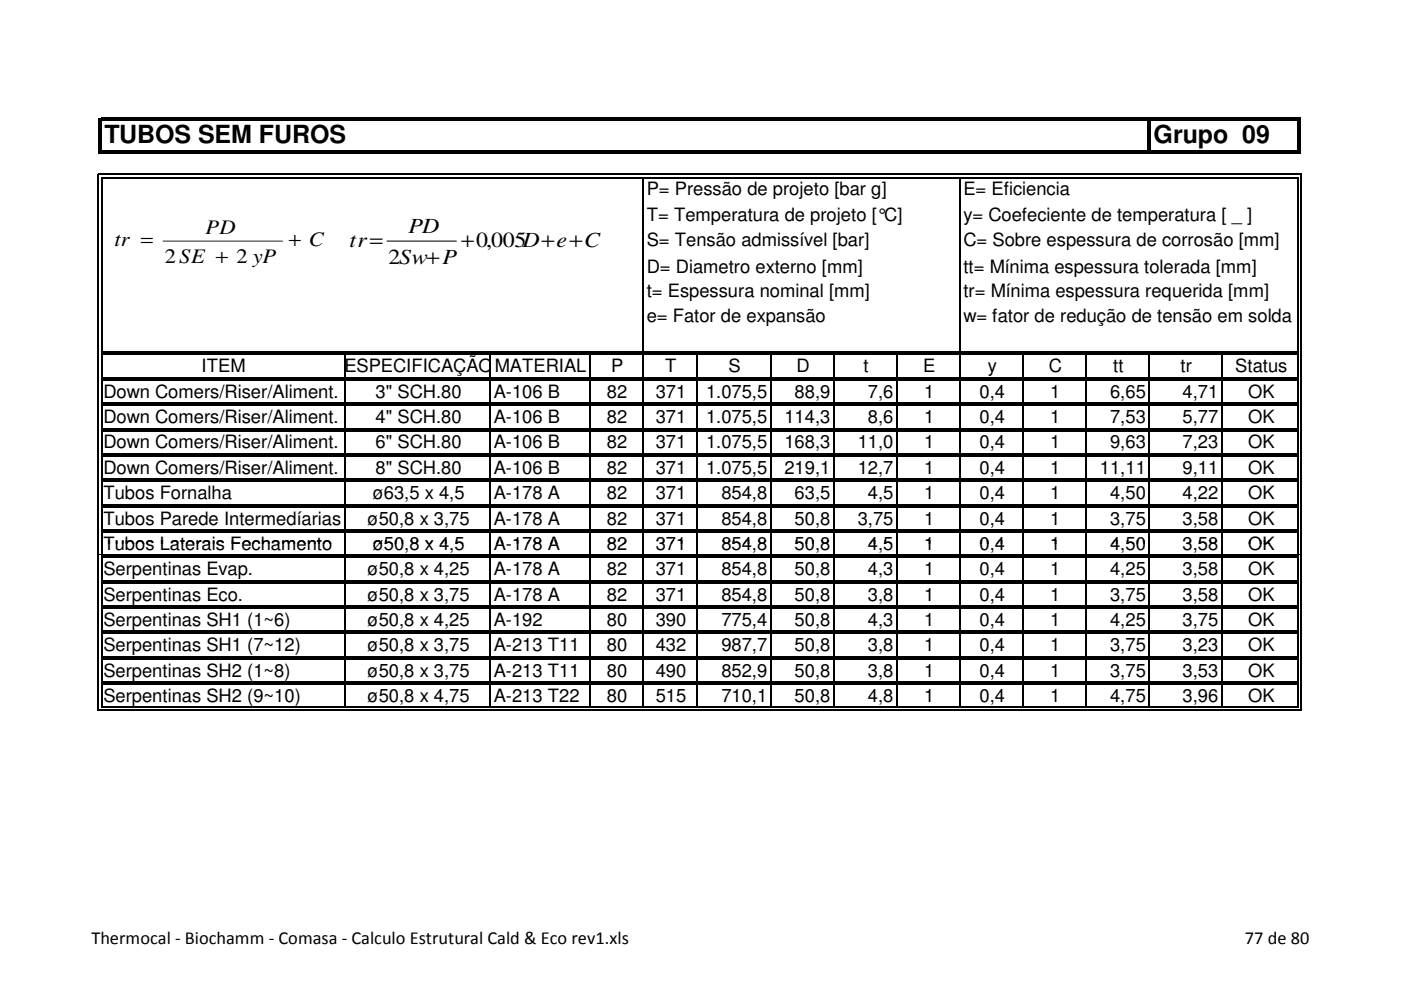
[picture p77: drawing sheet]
<svg xmlns="http://www.w3.org/2000/svg" width="297mm" height="210mm" viewBox="0 0 297 210" stroke-linecap="round" stroke-linejoin="round" font-family="sans-serif">
<defs><g id="words">
<g font-size="5.3">
<text x="22.1" y="30.3">TUBOS SEM FUROS</text>
<text x="244.6" y="30.3">Grupo 09</text>
</g>
<g font-size="4.6">
<text x="74.1" y="52.3">tr=</text>
<text x="86.6" y="49.4">PD</text>
<text x="97.7" y="52.3">+0,005D+e+C</text>
<text x="82.4" y="55.9">2Sw+P</text>
</g>
<g font-size="4.4">
<text x="24.3" y="52.3">tr =</text>
<text x="43.6" y="49.5">PD</text>
<text x="61.3" y="52.3">+ C</text>
<text x="35" y="55.7">2SE + 2 yP</text>
</g>
<g font-size="3.9">
<text x="137.1" y="41.4">P= Pressão de projeto [bar g]</text>
<text x="204.3" y="41.4">E= Eficiencia</text>
<text x="137.1" y="46.8">T= Temperatura de projeto [°C]</text>
<text x="204.3" y="46.8">y= Coefeciente de temperatura [ _ ]</text>
<text x="137.1" y="52.2">S= Tensão admissível [bar]</text>
<text x="204.3" y="52.2">C= Sobre espessura de corrosão [mm]</text>
<text x="137.1" y="57.8">D= Diametro externo [mm]</text>
<text x="204.3" y="57.8">tt= Mínima espessura tolerada [mm]</text>
<text x="137.1" y="62.9">t= Espessura nominal [mm]</text>
<text x="204.3" y="62.9">tr= Mínima espessura requerida [mm]</text>
<text x="137.1" y="68.3">e= Fator de expansão</text>
<text x="204.3" y="68.3">w= fator de redução de tensão em solda</text>
<text x="42.8" y="79">ITEM</text>
<text x="73" y="79">ESPECIFICAÇÃO</text>
<text x="104.9" y="79">MATERIAL</text>
<text x="129.6" y="79">P</text>
<text x="141.1" y="79">T</text>
<text x="154.5" y="79">S</text>
<text x="168.9" y="79">D</text>
<text x="183.1" y="79">t</text>
<text x="195.7" y="79">E</text>
<text x="209.4" y="79">y</text>
<text x="222.4" y="79">C</text>
<text x="236" y="79">tt</text>
<text x="250.3" y="79">tr</text>
<text x="261.9" y="79">Status</text>
<text x="21.9" y="84.4">Down Comers/Riser/Aliment.</text>
<text x="21.9" y="89.7">Down Comers/Riser/Aliment.</text>
<text x="79.6" y="84.4">3&quot; SCH.80</text>
<text x="79.6" y="89.7">4&quot; SCH.80</text>
<text x="104.7" y="84.4">A-106 B</text>
<text x="104.7" y="89.7">A-106 B</text>
<text x="128.7" y="84.4">82</text>
<text x="128.7" y="89.7">82</text>
<text x="139" y="84.4">371</text>
<text x="139" y="89.7">371</text>
<text x="149.7" y="84.4">1.075,5</text>
<text x="149.7" y="89.7">1.075,5</text>
<text x="166.3" y="89.7">114,3</text>
<text x="168.5" y="84.4">88,9</text>
<text x="184" y="89.7">8,6</text>
<text x="184" y="84.4">7,6</text>
<text x="195.9" y="84.4">1</text>
<text x="195.9" y="89.7">1</text>
<text x="207.7" y="84.4">0,4</text>
<text x="207.7" y="89.7">0,4</text>
<text x="222.7" y="84.4">1</text>
<text x="222.7" y="89.7">1</text>
<text x="235.4" y="84.4">6,65</text>
<text x="235.4" y="89.7">7,53</text>
<text x="250.7" y="84.4">4,71</text>
<text x="250.7" y="89.7">5,77</text>
<text x="264.6" y="84.4">OK</text>
<text x="264.6" y="89.7">OK</text>
<text x="21.9" y="95.1">Down Comers/Riser/Aliment.</text>
<text x="79.6" y="95.1">6&quot; SCH.80</text>
<text x="104.7" y="95.1">A-106 B</text>
<text x="128.7" y="95.1">82</text>
<text x="139" y="95.1">371</text>
<text x="149.7" y="95.1">1.075,5</text>
<text x="166.3" y="95.1">168,3</text>
<text x="181.9" y="95.1">11,0</text>
<text x="195.9" y="95.1">1</text>
<text x="207.7" y="95.1">0,4</text>
<text x="222.7" y="95.1">1</text>
<text x="235.4" y="95.1">9,63</text>
<text x="250.7" y="95.1">7,23</text>
<text x="264.6" y="95.1">OK</text>
<text x="21.9" y="100.5">Down Comers/Riser/Aliment.</text>
<text x="79.6" y="100.5">8&quot; SCH.80</text>
<text x="104.7" y="100.5">A-106 B</text>
<text x="128.7" y="100.5">82</text>
<text x="139" y="100.5">371</text>
<text x="149.7" y="100.5">1.075,5</text>
<text x="166.3" y="100.5">219,1</text>
<text x="181.9" y="100.5">12,7</text>
<text x="195.9" y="100.5">1</text>
<text x="207.7" y="100.5">0,4</text>
<text x="222.7" y="100.5">1</text>
<text x="233.2" y="100.5">11,11</text>
<text x="250.7" y="100.5">9,11</text>
<text x="264.6" y="100.5">OK</text>
<text x="21.9" y="105.9">Tubos Fornalha</text>
<text x="79" y="105.9">ø63,5 x 4,5</text>
<text x="104.7" y="105.9">A-178 A</text>
<text x="128.7" y="105.9">82</text>
<text x="139" y="105.9">371</text>
<text x="152.9" y="105.9">854,8</text>
<text x="168.5" y="105.9">63,5</text>
<text x="184" y="105.9">4,5</text>
<text x="195.9" y="105.9">1</text>
<text x="207.7" y="105.9">0,4</text>
<text x="222.7" y="105.9">1</text>
<text x="235.4" y="105.9">4,50</text>
<text x="250.7" y="105.9">4,22</text>
<text x="264.6" y="105.9">OK</text>
<text x="21.9" y="111.3">Tubos Parede Intermedíarias</text>
<text x="77.9" y="111.3">ø50,8 x 3,75</text>
<text x="104.7" y="111.3">A-178 A</text>
<text x="128.7" y="111.3">82</text>
<text x="139" y="111.3">371</text>
<text x="152.9" y="111.3">854,8</text>
<text x="168.5" y="111.3">50,8</text>
<text x="181.9" y="111.3">3,75</text>
<text x="195.9" y="111.3">1</text>
<text x="207.7" y="111.3">0,4</text>
<text x="222.7" y="111.3">1</text>
<text x="235.4" y="111.3">3,75</text>
<text x="250.7" y="111.3">3,58</text>
<text x="264.6" y="111.3">OK</text>
<text x="21.9" y="116.6">Tubos Laterais Fechamento</text>
<text x="79" y="116.6">ø50,8 x 4,5</text>
<text x="104.7" y="116.6">A-178 A</text>
<text x="128.7" y="116.6">82</text>
<text x="139" y="116.6">371</text>
<text x="152.9" y="116.6">854,8</text>
<text x="168.5" y="116.6">50,8</text>
<text x="184" y="116.6">4,5</text>
<text x="195.9" y="116.6">1</text>
<text x="207.7" y="116.6">0,4</text>
<text x="222.7" y="116.6">1</text>
<text x="235.4" y="116.6">4,50</text>
<text x="250.7" y="116.6">3,58</text>
<text x="264.6" y="116.6">OK</text>
<text x="21.9" y="122">Serpentinas Evap.</text>
<text x="77.9" y="122">ø50,8 x 4,25</text>
<text x="104.7" y="122">A-178 A</text>
<text x="128.7" y="122">82</text>
<text x="139" y="122">371</text>
<text x="152.9" y="122">854,8</text>
<text x="168.5" y="122">50,8</text>
<text x="184" y="122">4,3</text>
<text x="195.9" y="122">1</text>
<text x="207.7" y="122">0,4</text>
<text x="222.7" y="122">1</text>
<text x="235.4" y="122">4,25</text>
<text x="250.7" y="122">3,58</text>
<text x="264.6" y="122">OK</text>
<text x="21.9" y="127.4">Serpentinas Eco.</text>
<text x="77.9" y="127.4">ø50,8 x 3,75</text>
<text x="104.7" y="127.4">A-178 A</text>
<text x="128.7" y="127.4">82</text>
<text x="139" y="127.4">371</text>
<text x="152.9" y="127.4">854,8</text>
<text x="168.5" y="127.4">50,8</text>
<text x="184" y="127.4">3,8</text>
<text x="195.9" y="127.4">1</text>
<text x="207.7" y="127.4">0,4</text>
<text x="222.7" y="127.4">1</text>
<text x="235.4" y="127.4">3,75</text>
<text x="250.7" y="127.4">3,58</text>
<text x="264.6" y="127.4">OK</text>
<text x="21.9" y="132.8">Serpentinas SH1 (1~6)</text>
<text x="77.9" y="132.8">ø50,8 x 4,25</text>
<text x="104.7" y="132.8">A-192</text>
<text x="128.7" y="132.8">80</text>
<text x="139" y="132.8">390</text>
<text x="152.9" y="132.8">775,4</text>
<text x="168.5" y="132.8">50,8</text>
<text x="184" y="132.8">4,3</text>
<text x="195.9" y="132.8">1</text>
<text x="207.7" y="132.8">0,4</text>
<text x="222.7" y="132.8">1</text>
<text x="235.4" y="132.8">4,25</text>
<text x="250.7" y="132.8">3,75</text>
<text x="264.6" y="132.8">OK</text>
<text x="21.9" y="138.1">Serpentinas SH1 (7~12)</text>
<text x="21.9" y="143.5">Serpentinas SH2 (1~8)</text>
<text x="77.9" y="138.1">ø50,8 x 3,75</text>
<text x="77.9" y="143.5">ø50,8 x 3,75</text>
<text x="104.7" y="143.5">A-213 T11</text>
<text x="104.7" y="138.1">A-213 T11</text>
<text x="128.7" y="143.5">80</text>
<text x="128.7" y="138.1">80</text>
<text x="139" y="143.5">490</text>
<text x="139" y="138.1">432</text>
<text x="152.9" y="143.5">852,9</text>
<text x="152.9" y="138.1">987,7</text>
<text x="168.5" y="143.5">50,8</text>
<text x="168.5" y="138.1">50,8</text>
<text x="184" y="143.5">3,8</text>
<text x="184" y="138.1">3,8</text>
<text x="195.9" y="143.5">1</text>
<text x="195.9" y="138.1">1</text>
<text x="207.7" y="143.5">0,4</text>
<text x="207.7" y="138.1">0,4</text>
<text x="222.7" y="138.1">1</text>
<text x="222.7" y="143.5">1</text>
<text x="235.4" y="138.1">3,75</text>
<text x="235.4" y="143.5">3,75</text>
<text x="250.7" y="138.1">3,23</text>
<text x="250.7" y="143.5">3,53</text>
<text x="264.6" y="138.1">OK</text>
<text x="264.6" y="143.5">OK</text>
<text x="21.9" y="148.9">Serpentinas SH2 (9~10)</text>
<text x="77.9" y="148.9">ø50,8 x 4,75</text>
<text x="104.7" y="148.9">A-213 T22</text>
<text x="128.7" y="148.9">80</text>
<text x="139" y="148.9">515</text>
<text x="152.9" y="148.9">710,1</text>
<text x="168.5" y="148.9">50,8</text>
<text x="184" y="148.9">4,8</text>
<text x="195.9" y="148.9">1</text>
<text x="207.7" y="148.9">0,4</text>
<text x="222.7" y="148.9">1</text>
<text x="235.4" y="148.9">4,75</text>
<text x="250.7" y="148.9">3,96</text>
<text x="264.6" y="148.9">OK</text>
<text x="19.4" y="200.3">Thermocal - Biochamm - Comasa - Calculo Estrutural Cald &amp; Eco rev1.xls</text>
<text x="263.9" y="200.3">77 de 80</text>
</g>
</g></defs>
<g fill="#000">
<path d="M20.7 36.8h1v.4h-1zM20.7 36.8h.3v1h-.3zM20.9 25h.6v7.6h-.6zM21.4 37.5h.3v.3h-.3zM21.5 25h254.3v.7h-254.3zM21.5 31.9h254.3v.7h-254.3zM243.3 25.7h.7v6.9h-.7zM275 37.5h.3v.3h-.3zM275 36.8h1v.4h-1zM275.2 25.7h.6v6.9h-.6zM275.7 36.8h.3v1h-.3zM21.7 74.6h253.3v.7h-253.3z"/>
<path d="M21.7 80h253.3v.7h-253.3zM21.7 85.4h253.3v.7h-253.3zM21.7 90.8h253.3v.6h-253.3zM21.7 96.1h253.3v.7h-253.3zM21.7 101.5h253.3v.7h-253.3zM21.7 106.9h253.3v.7h-253.3zM21.7 112.3h253.3v.6h-253.3z"/>
</g>
<g fill="none" stroke="#000" stroke-width=".34">
<path d="M20.9 37.8v79.8M21.5 37.8v79.8M21.7 37h253.3M21.7 37.7h253.3M136.4 37.8v36.8M203.5 37.8v36.8M275.2 37.8v79.8M275.8 37.8v79.8M73.2 75.3v4.7M104 75.3v4.7M125 75.3v4.7M136.4 75.3v4.7"/>
<path d="M147.8 75.3v4.7M163.4 75.3v4.7M176.8 75.3v4.7M190.2 75.3v4.7M203.5 75.3v4.7M216.9 75.3v4.7M230.3 75.3v4.7M243.7 75.3v4.7M259 75.3v4.7M73.2 80.7v4.7M73.2 86.1v4.7M73.2 91.4v4.7"/>
<path d="M73.2 96.8v4.7M104 80.7v4.7M104 86.1v4.7M104 91.4v4.7M104 96.8v4.7M125 80.7v4.7M125 86.1v4.7M125 91.4v4.7M125 96.8v4.7M136.4 80.7v4.7M136.4 86.1v4.7M136.4 91.4v4.7"/>
<path d="M136.4 96.8v4.7M147.8 80.7v4.7M147.8 86.1v4.7M147.8 91.4v4.7M147.8 96.8v4.7M163.4 80.7v4.7M163.4 86.1v4.7M163.4 91.4v4.7M163.4 96.8v4.7M176.8 80.7v4.7M176.8 86.1v4.7M176.8 91.4v4.7"/>
<path d="M176.8 96.8v4.7M190.2 80.7v4.7M190.2 86.1v4.7M190.2 91.4v4.7M190.2 96.8v4.7M203.5 80.7v4.7M203.5 86.1v4.7M203.5 91.4v4.7M203.5 96.8v4.7M216.9 80.7v4.7M216.9 86.1v4.7M216.9 91.4v4.7"/>
<path d="M216.9 96.8v4.7M230.3 80.7v4.7M230.3 86.1v4.7M230.3 91.4v4.7M230.3 96.8v4.7M243.7 80.7v4.7M243.7 86.1v4.7M243.7 91.4v4.7M243.7 96.8v4.7M259 80.7v4.7M259 86.1v4.7M259 91.4v4.7"/>
<path d="M259 96.8v4.7M73.2 102.2v4.7M73.2 107.6v4.7M73.2 112.9v4.7M104 102.2v4.7M104 107.6v4.7M104 112.9v4.7M125 102.2v4.7M125 107.6v4.7M125 112.9v4.7M136.4 102.2v4.7M136.4 107.6v4.7"/>
<path d="M136.4 112.9v4.7M147.8 102.2v4.7M147.8 107.6v4.7M147.8 112.9v4.7M163.4 102.2v4.7M163.4 107.6v4.7M163.4 112.9v4.7M176.8 102.2v4.7M176.8 107.6v4.7M176.8 112.9v4.7M190.2 102.2v4.7M190.2 107.6v4.7"/>
<path d="M190.2 112.9v4.7M203.5 102.2v4.7M203.5 107.6v4.7M203.5 112.9v4.7M216.9 102.2v4.7M216.9 107.6v4.7M216.9 112.9v4.7M230.3 102.2v4.7M230.3 107.6v4.7M230.3 112.9v4.7M243.7 102.2v4.7M243.7 107.6v4.7"/>
<path d="M243.7 112.9v4.7M259 102.2v4.7M259 107.6v4.7M259 112.9v4.7"/>
</g>
<path d="M20.7 117.7h255.3" fill="none" stroke="#000" stroke-width=".21"/>
<g fill="#fff">
<path d="M23.6 45.3h46.9v12.1h-46.9z" fill-rule="evenodd"/>
<path d="M23.6 45.3h46.9v12.1h-46.9z" fill-rule="evenodd"/>
</g>
<path d="M34.6 51.1h25.3" fill="none" stroke="#000" stroke-width=".21"/>
<g fill="#fff">
<path d="M73.6 45.1h54.1v11.8h-54.1z" fill-rule="evenodd"/>
<path d="M73.6 45.1h54.1v11.8h-54.1z" fill-rule="evenodd"/>
</g>
<path d="M82 51.1h14.8" fill="none" stroke="#000" stroke-width=".21"/>
<g fill="none" stroke="#000" stroke-width=".34">
<path d="M20.9 112.6v37.1M21.5 112.6v37.1M73.2 112.6v5M73.2 118.3v4.7M104 112.6v5M104 118.3v4.7M125 112.6v5M125 118.3v4.7M136.4 112.6v5M136.4 118.3v4.7M147.8 112.6v5M147.8 118.3v4.7"/>
<path d="M163.4 112.6v5M163.4 118.3v4.7M176.8 112.6v5M176.8 118.3v4.7M190.2 112.6v5M190.2 118.3v4.7M203.5 112.6v5M203.5 118.3v4.7M216.9 112.6v5M216.9 118.3v4.7M230.3 112.6v5M230.3 118.3v4.7"/>
<path d="M243.7 112.6v5M243.7 118.3v4.7M259 112.6v5M259 118.3v4.7M275.2 112.6v37.1M275.8 112.6v37.1M73.2 123.7v4.7M73.2 129.1v4.7M73.2 134.5v4.6M73.2 139.8v4.7M104 123.7v4.7M104 129.1v4.7"/>
<path d="M104 134.5v4.6M104 139.8v4.7M125 123.7v4.7M125 129.1v4.7M125 134.5v4.6M125 139.8v4.7M136.4 123.7v4.7M136.4 129.1v4.7M136.4 134.5v4.6M136.4 139.8v4.7M147.8 123.7v4.7M147.8 129.1v4.7"/>
<path d="M147.8 134.5v4.6M147.8 139.8v4.7M163.4 123.7v4.7M163.4 129.1v4.7M163.4 134.5v4.6M163.4 139.8v4.7M176.8 123.7v4.7M176.8 129.1v4.7M176.8 134.5v4.6M176.8 139.8v4.7M190.2 123.7v4.7M190.2 129.1v4.7"/>
<path d="M190.2 134.5v4.6M190.2 139.8v4.7M203.5 123.7v4.7M203.5 129.1v4.7M203.5 134.5v4.6M203.5 139.8v4.7M216.9 123.7v4.7M216.9 129.1v4.7M216.9 134.5v4.6M216.9 139.8v4.7M230.3 123.7v4.7M230.3 129.1v4.7"/>
<path d="M230.3 134.5v4.6M230.3 139.8v4.7M243.7 123.7v4.7M243.7 129.1v4.7M243.7 134.5v4.6M243.7 139.8v4.7M259 123.7v4.7M259 129.1v4.7M259 134.5v4.6M259 139.8v4.7M21.7 149.9h253.3M21.7 150.6h253.3"/>
<path d="M73.2 145.2v4.5M104 145.2v4.5M125 145.2v4.5M136.4 145.2v4.5M147.8 145.2v4.5M163.4 145.2v4.5M176.8 145.2v4.5M190.2 145.2v4.5M203.5 145.2v4.5M216.9 145.2v4.5M230.3 145.2v4.5M243.7 145.2v4.5"/>
<path d="M259 145.2v4.5"/>
</g>
<path d="M21.7 117.6h253.3v.7h-253.3zM21.7 123h253.3v.7h-253.3zM21.7 128.4h253.3v.7h-253.3zM21.7 133.8h253.3v.7h-253.3zM21.7 139.1h253.3v.7h-253.3zM20.7 150.4h1v.3h-1zM20.7 149.7h.3v1h-.3zM21.4 149.7h.3v.4h-.3zM21.7 144.5h253.3v.7h-253.3zM275 149.7h.3v.4h-.3zM275 150.4h1v.3h-1zM275.7 149.7h.3v1h-.3z" fill="#000"/>
<g fill="#fff">
<path d="M23.6 45.3h46.9v12.1h-46.9z" fill-rule="evenodd"/>
<path d="M23.6 45.3h46.9v12.1h-46.9z" fill-rule="evenodd"/>
</g>
<path d="M34.6 51.1h25.3" fill="none" stroke="#000" stroke-width=".21"/>
<g fill="#fff">
<path d="M73.6 45.1h54.1v11.8h-54.1z" fill-rule="evenodd"/>
<path d="M73.6 45.1h54.1v11.8h-54.1z" fill-rule="evenodd"/>
</g>
<path d="M82 51.1h14.8" fill="none" stroke="#000" stroke-width=".21"/>
<use href="#words"/>
</svg>
